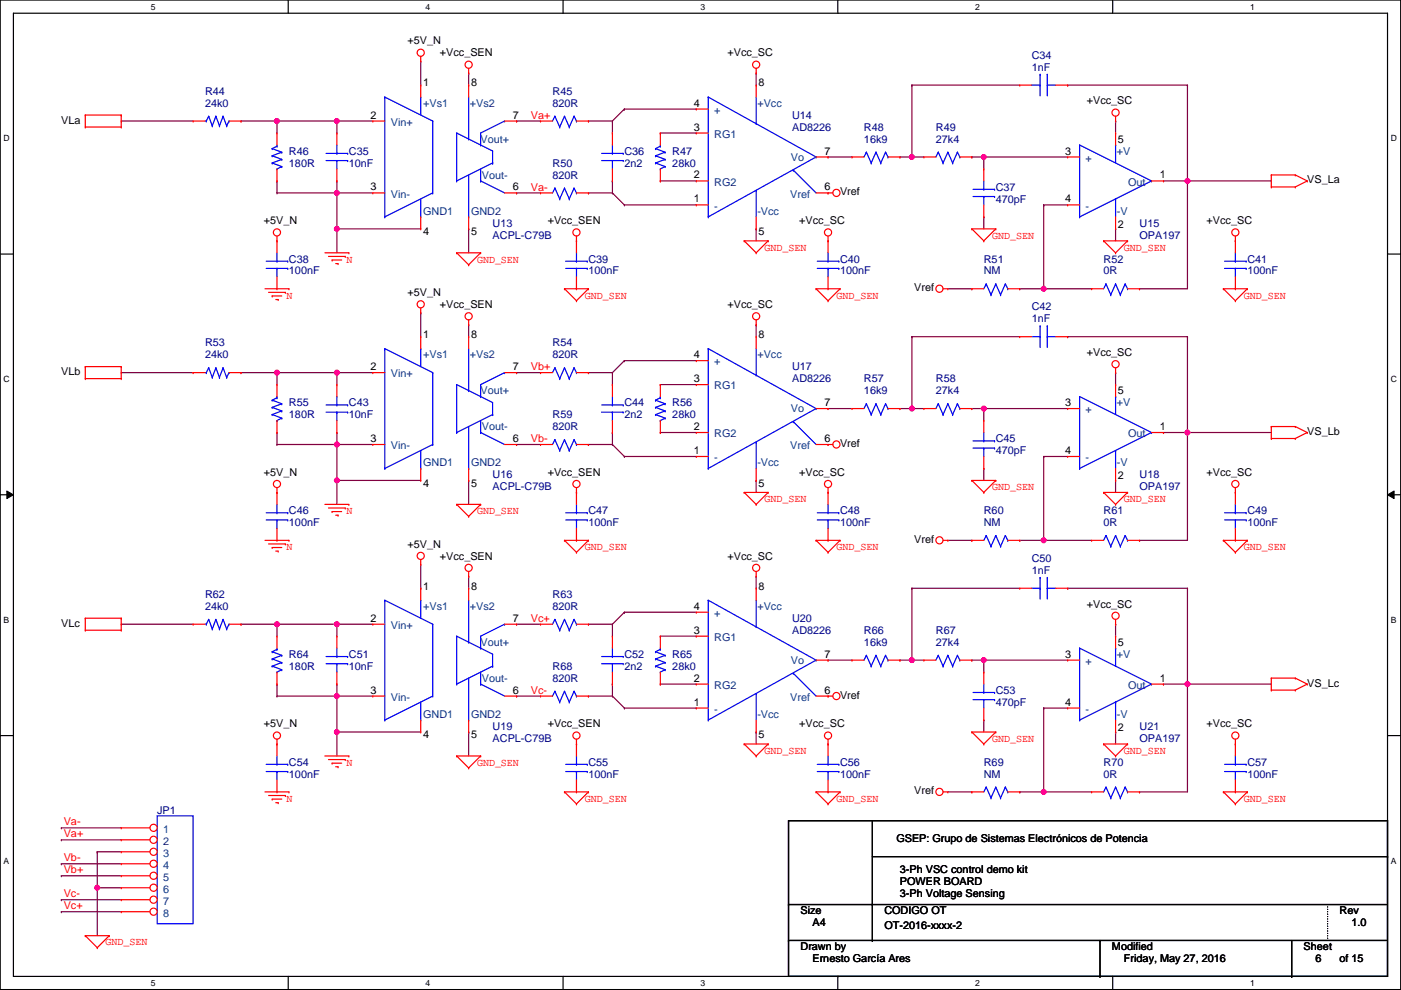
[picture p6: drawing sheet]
<svg xmlns="http://www.w3.org/2000/svg" width="297mm" height="210mm" viewBox="0 0 297 210" stroke-linecap="round" stroke-linejoin="round" font-family="sans-serif">
<defs><g id="words">
<g font-size="2.3">
<text x="86.4" y="9.4">+5V_N</text>
<text x="93.3" y="12">+Vcc_SEN</text>
<text x="154.2" y="12">+Vcc_SC</text>
<text x="89.7" y="18.3">1</text>
<text x="99.9" y="18.3">8</text>
<text x="147.1" y="22.6">4</text>
<text x="160.8" y="18.3">8</text>
<text x="230.4" y="22.1">+Vcc_SC</text>
<text x="13" y="26.2">VLa</text>
<text x="78.5" y="25.1">2</text>
<text x="108.8" y="25.1">7</text>
<text x="147.1" y="27.7">3</text>
<text x="174.8" y="32.8">7</text>
<text x="225.8" y="32.8">3</text>
<text x="237" y="30.3">5</text>
<text x="78.5" y="40.4">3</text>
<text x="108.8" y="40.4">6</text>
<text x="147.1" y="37.8">2</text>
<text x="174.8" y="40.4">6</text>
<text x="178.1" y="41.4">Vref</text>
<text x="245.9" y="37.8">1</text>
<text x="277.2" y="38.9">VS_La</text>
<text x="55.9" y="47.5">+5V_N</text>
<text x="116.1" y="47.5">+Vcc_SEN</text>
<text x="147.1" y="42.9">1</text>
<text x="169.5" y="47.5">+Vcc_SC</text>
<text x="225.8" y="42.9">4</text>
<text x="255.8" y="47.5">+Vcc_SC</text>
<text x="89.7" y="49.8">4</text>
<text x="99.9" y="49.8">5</text>
<text x="160.8" y="49.8">5</text>
<text x="237" y="48.3">2</text>
<text x="86.4" y="62.8">+5V_N</text>
<text x="93.3" y="65.3">+Vcc_SEN</text>
<text x="154.2" y="65.3">+Vcc_SC</text>
<text x="193.9" y="61.8">Vref</text>
<text x="89.7" y="71.6">1</text>
<text x="99.9" y="71.6">8</text>
<text x="160.8" y="71.6">8</text>
<text x="147.1" y="75.9">4</text>
<text x="230.4" y="75.5">+Vcc_SC</text>
<text x="13" y="79.5">VLb</text>
<text x="78.5" y="78.5">2</text>
<text x="108.8" y="78.5">7</text>
<text x="147.1" y="81">3</text>
<text x="237" y="83.6">5</text>
<text x="174.8" y="86.1">7</text>
<text x="225.8" y="86.1">3</text>
<text x="78.5" y="93.7">3</text>
<text x="108.8" y="93.7">6</text>
<text x="147.1" y="91.2">2</text>
<text x="174.8" y="93.7">6</text>
<text x="178.1" y="94.8">Vref</text>
<text x="245.9" y="91.2">1</text>
<text x="277.2" y="92.2">VS_Lb</text>
<text x="55.9" y="100.9">+5V_N</text>
<text x="116.1" y="100.9">+Vcc_SEN</text>
<text x="147.1" y="96.3">1</text>
<text x="169.5" y="100.9">+Vcc_SC</text>
<text x="225.8" y="96.3">4</text>
<text x="237" y="101.6">2</text>
<text x="255.8" y="100.9">+Vcc_SC</text>
<text x="89.7" y="103.2">4</text>
<text x="99.9" y="103.2">5</text>
<text x="160.8" y="103.2">5</text>
<text x="86.4" y="116.1">+5V_N</text>
<text x="93.3" y="118.6">+Vcc_SEN</text>
<text x="154.2" y="118.6">+Vcc_SC</text>
<text x="193.9" y="115.1">Vref</text>
<text x="89.7" y="125">1</text>
<text x="99.9" y="125">8</text>
<text x="160.8" y="125">8</text>
<text x="78.5" y="131.8">2</text>
<text x="108.8" y="131.8">7</text>
<text x="147.1" y="129.3">4</text>
<text x="230.4" y="128.8">+Vcc_SC</text>
<text x="13" y="132.9">VLc</text>
<text x="147.1" y="134.4">3</text>
<text x="237" y="136.9">5</text>
<text x="174.8" y="139.4">7</text>
<text x="225.8" y="139.4">3</text>
<text x="78.5" y="147.1">3</text>
<text x="108.8" y="147.1">6</text>
<text x="147.1" y="144.5">2</text>
<text x="147.1" y="149.6">1</text>
<text x="174.8" y="147.1">6</text>
<text x="178.1" y="148.1">Vref</text>
<text x="225.8" y="149.6">4</text>
<text x="245.9" y="144.5">1</text>
<text x="277.2" y="145.6">VS_Lc</text>
<text x="55.9" y="154.2">+5V_N</text>
<text x="116.1" y="154.2">+Vcc_SEN</text>
<text x="169.5" y="154.2">+Vcc_SC</text>
<text x="237" y="155">2</text>
<text x="255.8" y="154.2">+Vcc_SC</text>
<text x="89.7" y="156.5">4</text>
<text x="99.9" y="156.5">5</text>
<text x="160.8" y="156.5">5</text>
<text x="193.9" y="168.4">Vref</text>
<text x="190" y="178.6">GSEP: Grupo de Sistemas Electrónicos de Potencia</text>
<text x="190.8" y="185.2">3-Ph VSC control demo kit</text>
<text x="190.8" y="187.7">POWER BOARD</text>
<text x="190.8" y="190.3">3-Ph Voltage Sensing</text>
<text x="169.7" y="193.8">Size</text>
<text x="172.3" y="196.4">A4</text>
<text x="187.5" y="196.9">OT-2016-xxxx-2</text>
<text x="187.5" y="193.8">CODIGO OT</text>
<text x="284" y="193.8">Rev</text>
<text x="286.6" y="196.4">1.0</text>
<text x="169.7" y="201.5">Drawn by</text>
<text x="172.3" y="204">Ernesto García Ares</text>
<text x="235.8" y="201.5">Modified</text>
<text x="238.3" y="204">Friday, May 27, 2016</text>
<text x="276.4" y="201.5">Sheet</text>
<text x="278.9" y="204">6</text>
<text x="284" y="204">of 15</text>
</g>
<g font-size="2.3" fill="#000080">
<text x="218.7" y="12.5">C34</text>
<text x="218.7" y="15">1nF</text>
<text x="43.5" y="20.1">R44</text>
<text x="43.5" y="22.6">24k0</text>
<text x="117.1" y="20.1">R45</text>
<text x="117.1" y="22.6">820R</text>
<text x="167.9" y="25.2">U14</text>
<text x="167.9" y="27.7">AD8226</text>
<text x="183.2" y="27.7">R48</text>
<text x="198.4" y="27.7">R49</text>
<text x="61.3" y="32.8">R46</text>
<text x="61.3" y="35.3">180R</text>
<text x="74" y="32.8">C35</text>
<text x="74" y="35.3">10nF</text>
<text x="117.1" y="35.3">R50</text>
<text x="132.4" y="32.8">C36</text>
<text x="132.4" y="35.3">2n2</text>
<text x="142.5" y="32.8">R47</text>
<text x="142.5" y="35.3">28k0</text>
<text x="183.2" y="30.3">16k9</text>
<text x="198.4" y="30.3">27k4</text>
<text x="117.1" y="37.9">820R</text>
<text x="211.1" y="40.4">C37</text>
<text x="211.1" y="43">470pF</text>
<text x="104.4" y="48">U13</text>
<text x="104.4" y="50.6">ACPL-C79B</text>
<text x="241.6" y="48">U15</text>
<text x="241.6" y="50.6">OPA197</text>
<text x="61.3" y="55.7">C38</text>
<text x="61.3" y="58.2">100nF</text>
<text x="124.8" y="55.7">C39</text>
<text x="124.8" y="58.2">100nF</text>
<text x="178.1" y="55.7">C40</text>
<text x="178.1" y="58.2">100nF</text>
<text x="208.6" y="55.7">R51</text>
<text x="208.6" y="58.2">NM</text>
<text x="234" y="55.7">R52</text>
<text x="234" y="58.2">0R</text>
<text x="264.5" y="55.7">C41</text>
<text x="264.5" y="58.2">100nF</text>
<text x="218.7" y="65.8">C42</text>
<text x="218.7" y="68.4">1nF</text>
<text x="43.5" y="73.4">R53</text>
<text x="43.5" y="76">24k0</text>
<text x="117.1" y="73.4">R54</text>
<text x="117.1" y="76">820R</text>
<text x="167.9" y="78.5">U17</text>
<text x="167.9" y="81.1">AD8226</text>
<text x="183.2" y="81.1">R57</text>
<text x="183.2" y="83.6">16k9</text>
<text x="198.4" y="81.1">R58</text>
<text x="198.4" y="83.6">27k4</text>
<text x="61.3" y="86.1">R55</text>
<text x="61.3" y="88.7">180R</text>
<text x="74" y="86.1">C43</text>
<text x="74" y="88.7">10nF</text>
<text x="117.1" y="88.7">R59</text>
<text x="132.4" y="86.1">C44</text>
<text x="132.4" y="88.7">2n2</text>
<text x="142.5" y="86.1">R56</text>
<text x="142.5" y="88.7">28k0</text>
<text x="117.1" y="91.2">820R</text>
<text x="211.1" y="93.8">C45</text>
<text x="104.4" y="101.4">U16</text>
<text x="211.1" y="96.3">470pF</text>
<text x="241.6" y="101.4">U18</text>
<text x="104.4" y="103.9">ACPL-C79B</text>
<text x="241.6" y="103.9">OPA197</text>
<text x="61.3" y="109">C46</text>
<text x="61.3" y="111.5">100nF</text>
<text x="124.8" y="109">C47</text>
<text x="124.8" y="111.5">100nF</text>
<text x="178.1" y="109">C48</text>
<text x="178.1" y="111.5">100nF</text>
<text x="208.6" y="109">R60</text>
<text x="208.6" y="111.5">NM</text>
<text x="234" y="109">R61</text>
<text x="234" y="111.5">0R</text>
<text x="264.5" y="109">C49</text>
<text x="264.5" y="111.5">100nF</text>
<text x="218.7" y="119.2">C50</text>
<text x="218.7" y="121.7">1nF</text>
<text x="43.5" y="126.8">R62</text>
<text x="43.5" y="129.3">24k0</text>
<text x="117.1" y="126.8">R63</text>
<text x="117.1" y="129.3">820R</text>
<text x="167.9" y="131.9">U20</text>
<text x="167.9" y="134.4">AD8226</text>
<text x="183.2" y="134.4">R66</text>
<text x="183.2" y="136.9">16k9</text>
<text x="198.4" y="134.4">R67</text>
<text x="198.4" y="136.9">27k4</text>
<text x="61.3" y="139.5">R64</text>
<text x="61.3" y="142">180R</text>
<text x="74" y="139.5">C51</text>
<text x="74" y="142">10nF</text>
<text x="117.1" y="142">R68</text>
<text x="132.4" y="139.5">C52</text>
<text x="132.4" y="142">2n2</text>
<text x="142.5" y="139.5">R65</text>
<text x="142.5" y="142">28k0</text>
<text x="117.1" y="144.6">820R</text>
<text x="211.1" y="147.1">C53</text>
<text x="211.1" y="149.6">470pF</text>
<text x="104.4" y="154.7">U19</text>
<text x="241.6" y="154.7">U21</text>
<text x="104.4" y="157.3">ACPL-C79B</text>
<text x="241.6" y="157.3">OPA197</text>
<text x="61.3" y="162.3">C54</text>
<text x="61.3" y="164.9">100nF</text>
<text x="124.8" y="162.3">C55</text>
<text x="124.8" y="164.9">100nF</text>
<text x="178.1" y="162.3">C56</text>
<text x="178.1" y="164.9">100nF</text>
<text x="208.6" y="162.3">R69</text>
<text x="208.6" y="164.9">NM</text>
<text x="234" y="162.3">R70</text>
<text x="234" y="164.9">0R</text>
<text x="264.5" y="162.3">C57</text>
<text x="264.5" y="164.9">100nF</text>
<text x="33.3" y="172.5">JP1</text>
</g>
<g font-size="2.3" fill="#004080">
<text x="89.7" y="22.6">+Vs1</text>
<text x="99.6" y="22.6">+Vs2</text>
<text x="160.6" y="22.6">+Vcc</text>
<text x="82.9" y="26.7">Vin+</text>
<text x="151.4" y="29.2">RG1</text>
<text x="151.4" y="24.2">+</text>
<text x="101.9" y="30.3">Vout+</text>
<text x="167.7" y="34.1">Vo</text>
<text x="230.2" y="34.3">+</text>
<text x="236.8" y="32.8">+V</text>
<text x="82.9" y="41.9">Vin-</text>
<text x="102.2" y="37.9">Vout-</text>
<text x="151.4" y="39.4">RG2</text>
<text x="167.5" y="41.9">Vref</text>
<text x="239.2" y="39.4">Out</text>
<text x="89.7" y="45.5">GND1</text>
<text x="99.9" y="45.5">GND2</text>
<text x="151.4" y="44.5">-</text>
<text x="160.6" y="45.5">-Vcc</text>
<text x="230.2" y="44.5">-</text>
<text x="236.8" y="45.5">-V</text>
<text x="89.7" y="76">+Vs1</text>
<text x="99.6" y="76">+Vs2</text>
<text x="151.4" y="77.5">+</text>
<text x="160.6" y="76">+Vcc</text>
<text x="82.9" y="80">Vin+</text>
<text x="101.9" y="83.6">Vout+</text>
<text x="151.4" y="82.6">RG1</text>
<text x="167.7" y="87.4">Vo</text>
<text x="230.2" y="87.7">+</text>
<text x="236.8" y="86.1">+V</text>
<text x="82.9" y="95.3">Vin-</text>
<text x="102.2" y="91.2">Vout-</text>
<text x="151.4" y="92.7">RG2</text>
<text x="167.5" y="95.3">Vref</text>
<text x="239.2" y="92.7">Out</text>
<text x="89.7" y="98.8">GND1</text>
<text x="99.9" y="98.8">GND2</text>
<text x="151.4" y="97.8">-</text>
<text x="160.6" y="98.8">-Vcc</text>
<text x="230.2" y="97.8">-</text>
<text x="236.8" y="98.8">-V</text>
<text x="89.7" y="129.3">+Vs1</text>
<text x="99.6" y="129.3">+Vs2</text>
<text x="151.4" y="130.8">+</text>
<text x="160.6" y="129.3">+Vcc</text>
<text x="82.9" y="133.4">Vin+</text>
<text x="101.9" y="136.9">Vout+</text>
<text x="151.4" y="135.9">RG1</text>
<text x="167.7" y="140.7">Vo</text>
<text x="230.2" y="141">+</text>
<text x="236.8" y="139.5">+V</text>
<text x="82.9" y="148.6">Vin-</text>
<text x="102.2" y="144.6">Vout-</text>
<text x="151.4" y="146.1">RG2</text>
<text x="167.5" y="148.6">Vref</text>
<text x="239.2" y="146.1">Out</text>
<text x="89.7" y="152.2">GND1</text>
<text x="99.9" y="152.2">GND2</text>
<text x="151.4" y="151.2">-</text>
<text x="160.6" y="152.2">-Vcc</text>
<text x="230.2" y="151.2">-</text>
<text x="236.8" y="152.2">-V</text>
<text x="34.6" y="176.6">1</text>
<text x="34.6" y="179.1">2</text>
<text x="34.6" y="181.6">3</text>
<text x="34.6" y="184.2">4</text>
<text x="34.6" y="186.7">5</text>
<text x="34.6" y="189.3">6</text>
<text x="34.6" y="191.8">7</text>
<text x="34.6" y="194.3">8</text>
</g>
<g font-size="2.3" fill="#f00">
<text x="112.6" y="25.2">Va+</text>
<text x="112.6" y="40.4">Va-</text>
<text x="162.1" y="53.1">GND_SEN</text>
<text x="210.4" y="50.6">GND_SEN</text>
<text x="238.3" y="53.1">GND_SEN</text>
<text x="73.5" y="55.7">N</text>
<text x="101.1" y="55.7">GND_SEN</text>
<text x="60.8" y="63.3">N</text>
<text x="124" y="63.3">GND_SEN</text>
<text x="177.3" y="63.3">GND_SEN</text>
<text x="263.7" y="63.3">GND_SEN</text>
<text x="112.6" y="78.5">Vb+</text>
<text x="112.6" y="93.7">Vb-</text>
<text x="162.1" y="106.5">GND_SEN</text>
<text x="210.4" y="103.9">GND_SEN</text>
<text x="238.3" y="106.5">GND_SEN</text>
<text x="73.5" y="109">N</text>
<text x="101.1" y="109">GND_SEN</text>
<text x="60.8" y="116.6">N</text>
<text x="124" y="116.6">GND_SEN</text>
<text x="177.3" y="116.6">GND_SEN</text>
<text x="263.7" y="116.6">GND_SEN</text>
<text x="112.6" y="131.8">Vc+</text>
<text x="112.6" y="147.1">Vc-</text>
<text x="162.1" y="159.8">GND_SEN</text>
<text x="210.4" y="157.3">GND_SEN</text>
<text x="238.3" y="159.8">GND_SEN</text>
<text x="73.5" y="162.4">N</text>
<text x="101.1" y="162.4">GND_SEN</text>
<text x="60.8" y="170">N</text>
<text x="124" y="170">GND_SEN</text>
<text x="177.3" y="170">GND_SEN</text>
<text x="263.7" y="170">GND_SEN</text>
<text x="13.5" y="175">Va-</text>
<text x="13.5" y="177.6">Va+</text>
<text x="13.5" y="182.6">Vb-</text>
<text x="13.5" y="185.2">Vb+</text>
<text x="13.5" y="190.3">Vc-</text>
<text x="13.5" y="192.8">Vc+</text>
<text x="22.4" y="200.5">GND_SEN</text>
</g>
<g font-size="1.8">
<text x="32" y="2">5</text>
<text x="90.2" y="2">4</text>
<text x="148.5" y="2">3</text>
<text x="206.8" y="2">2</text>
<text x="265" y="2">1</text>
<text x=".7" y="30">D</text>
<text x="294.9" y="30">D</text>
<text x=".7" y="81">C</text>
<text x="294.9" y="81">C</text>
<text x=".7" y="132.1">B</text>
<text x="294.9" y="132.1">B</text>
<text x=".7" y="183.1">A</text>
<text x="294.9" y="183.1">A</text>
<text x="32" y="209">5</text>
<text x="90.2" y="209">4</text>
<text x="148.5" y="209">3</text>
<text x="206.8" y="209">2</text>
<text x="265" y="209">1</text>
</g>
</g></defs>
<path d="M0 0h297v209.8h-297zM2.8 2.8h291.4v204.2h-291.4z" fill="none" stroke="#000" stroke-width=".25"/>
<g fill="#fff">
<path d="M32 .4h1v2h-1z"/>
<path d="M32 207.4h1v2h-1z"/>
</g>
<path d="M61.1 0v2.8M61.1 207v2.8" fill="none" stroke="#000" stroke-width=".25"/>
<g fill="#fff">
<path d="M90.2 .4h1v2h-1z"/>
<path d="M90.2 207.4h1v2h-1z"/>
</g>
<path d="M119.4 0v2.8M119.4 207v2.8" fill="none" stroke="#000" stroke-width=".25"/>
<g fill="#fff">
<path d="M148.5 .4h1v2h-1z"/>
<path d="M148.5 207.4h1v2h-1z"/>
</g>
<path d="M177.6 0v2.8M177.6 207v2.8" fill="none" stroke="#000" stroke-width=".25"/>
<g fill="#fff">
<path d="M206.8 .4h1v2h-1z"/>
<path d="M206.8 207.4h1v2h-1z"/>
</g>
<path d="M235.9 0v2.8M235.9 207v2.8" fill="none" stroke="#000" stroke-width=".25"/>
<g fill="#fff">
<path d="M265 .4h1.1v2h-1.1z"/>
<path d="M265 207.4h1.1v2h-1.1z"/>
<path d="M.7 28.3h1.4v2.1h-1.4z"/>
<path d="M294.9 28.3h1.3v2.1h-1.3z"/>
<path d="M.7 79.4h1.4v2h-1.4z"/>
<path d="M294.9 79.4h1.3v2h-1.3z"/>
</g>
<path d="M0 53.9h2.8M294.2 53.9h2.8" fill="none" stroke="#000" stroke-width=".25"/>
<g fill="#fff">
<path d="M.7 130.4h1.3v2.1h-1.3z"/>
<path d="M294.9 130.4h1.2v2.1h-1.2z"/>
</g>
<path d="M0 104.9h2.8M294.2 104.9h2.8" fill="none" stroke="#000" stroke-width=".25"/>
<path d="M1.4 104.1l1.4 .8-1.4 .8zM294.2 104.9l1.4-.8v1.6z" fill="#000"/>
<path d="M1.4 104.1l1.4 .8-1.4 .8zM294.2 104.9l1.4-.8v1.6z" fill="none" stroke="#000" stroke-width=".21"/>
<g fill="#fff">
<path d="M.7 181.5h1.3v2h-1.3z"/>
<path d="M294.9 181.5h1.2v2h-1.2z"/>
</g>
<path d="M0 156h2.8M294.2 156h2.8" fill="none" stroke="#000" stroke-width=".25"/>
<path d="M236.5 25.7h.1M236.5 25.7v2.5M251.8 38.4h.1M251.8 38.4h17.7M251.8 38.4v22.8M236.5 48.5h.1M236.5 48.5v2.6" fill="none" stroke="#800040" stroke-width=".25"/>
<circle cx="251.8" cy="38.4" r=".5" fill="#f0f"/>
<circle cx="251.8" cy="38.4" r=".5" fill="none" stroke="#f0f" stroke-width=".25"/>
<path d="M246.7 38.4h5.1M251.8 38.4h.1M221.3 43.4h.1M221.3 43.4h5.1M221.3 43.4v17.8M221.3 61.2h.1M221.3 61.2h10.1M241.6 61.2h.1M241.6 61.2h10.2" fill="none" stroke="#800040" stroke-width=".25"/>
<circle cx="221.3" cy="61.2" r=".5" fill="#f0f"/>
<circle cx="221.3" cy="61.2" r=".5" fill="none" stroke="#f0f" stroke-width=".25"/>
<path d="M193.3 18h.1M193.3 18h22.9M193.3 18v15.3M226.4 18h.1M226.4 18h25.4M251.8 18h.1M251.8 18v20.4M216.2 61.2h.1M216.2 61.2h5.1" fill="none" stroke="#800040" stroke-width=".25"/>
<circle cx="193.3" cy="33.3" r=".5" fill="#f0f"/>
<circle cx="193.3" cy="33.3" r=".5" fill="none" stroke="#f0f" stroke-width=".25"/>
<path d="M190.8 33.3h.1M190.8 33.3h5.1M193.3 33.3h.1M206 33.3h.1M206 33.3h20.4M208.6 33.3h.1M208.6 33.3v2.5" fill="none" stroke="#800040" stroke-width=".25"/>
<circle cx="208.6" cy="33.3" r=".5" fill="#f0f"/>
<circle cx="208.6" cy="33.3" r=".5" fill="none" stroke="#f0f" stroke-width=".25"/>
<path d="M71.4 25.7h.1M71.4 25.7v2.5M175.6 33.3h.1M175.6 33.3h5M71.4 48.5h.1M71.4 48.5h17.8M208.6 46h.1M208.6 46v2.5" fill="none" stroke="#800040" stroke-width=".25"/>
<circle cx="71.4" cy="48.5" r=".5" fill="#f0f"/>
<circle cx="71.4" cy="48.5" r=".5" fill="none" stroke="#f0f" stroke-width=".25"/>
<g fill="none" stroke="#800040" stroke-width=".25">
<path d="M99.4 15.5h.1M99.4 15.5v2.5M58.7 25.7h.1M58.7 38.4h.1M58.7 25.7v2.5M58.7 38.4v2.5M58.7 25.7h20.3M71.4 38.4h.1M71.4 25.7h.1M71.4 38.4v2.5h-12.7M58.7 40.9h.1M99.4 48.5h.1"/>
<path d="M99.4 48.5v5.1"/>
</g>
<circle cx="71.4" cy="25.7" r=".5" fill="#f0f"/>
<circle cx="71.4" cy="25.7" r=".5" fill="none" stroke="#f0f" stroke-width=".25"/>
<path d="M71.4 40.9h.1M71.4 40.9h7.6" fill="none" stroke="#800040" stroke-width=".25"/>
<circle cx="71.4" cy="40.9" r=".5" fill="#f0f"/>
<circle cx="71.4" cy="40.9" r=".5" fill="none" stroke="#f0f" stroke-width=".25"/>
<g fill="none" stroke="#800040" stroke-width=".25">
<path d="M89.2 13h.1M89.2 13v5M160.3 15.5h.1M160.3 15.5v2.5M51.1 25.7h.1M51.1 25.7h7.6M109.5 25.7h.1M109.5 25.7h5.1M124.8 25.7h.1M124.8 25.7h5M129.8 38.4h.1M129.8 25.7h.1"/>
<path d="M129.8 25.7v2.5M129.8 38.4v2.5M132.4 23.1h.1M132.4 23.1h15.2M132.4 23.1l-2.6 2.6M140 28.2h.1M140 38.4h.1M140 28.2h7.6M140 38.4h7.6M71.4 40.9h.1M71.4 48.5h.1M71.4 40.9v12.7"/>
<path d="M109.5 40.9h.1M109.5 40.9h5.1M124.8 40.9h.1M124.8 40.9h5M129.8 40.9h.1M129.8 40.9l2.6 2.5M132.4 43.4h.1M132.4 43.4h15.2M160.3 48.5h.1M160.3 48.5v2.6"/>
</g>
<circle cx="58.7" cy="25.7" r=".5" fill="#f0f"/>
<circle cx="58.7" cy="25.7" r=".5" fill="none" stroke="#f0f" stroke-width=".25"/>
<path d="M25.7 25.7h.1M25.7 25.7h15.2M236.5 79h.1M236.5 79v2.5M251.8 91.7h.1M251.8 91.7h17.7M251.8 91.7v22.9M236.5 101.9h.1M236.5 101.9v2.5" fill="none" stroke="#800040" stroke-width=".25"/>
<circle cx="251.8" cy="91.7" r=".5" fill="#f0f"/>
<circle cx="251.8" cy="91.7" r=".5" fill="none" stroke="#f0f" stroke-width=".25"/>
<path d="M221.3 96.8h.1M221.3 96.8h5.1M221.3 96.8v17.8M246.7 91.7h.1M246.7 91.7h5.1M241.6 114.6h.1M241.6 114.6h10.2" fill="none" stroke="#800040" stroke-width=".25"/>
<circle cx="221.3" cy="114.6" r=".5" fill="#f0f"/>
<circle cx="221.3" cy="114.6" r=".5" fill="none" stroke="#f0f" stroke-width=".25"/>
<path d="M193.3 71.4h.1M193.3 71.4h22.9M193.3 71.4v15.2M226.4 71.4h.1M226.4 71.4h25.4M251.8 71.4h.1M251.8 71.4v20.3M216.2 114.6h.1M216.2 114.6h15.2M221.3 114.6h.1" fill="none" stroke="#800040" stroke-width=".25"/>
<circle cx="193.3" cy="86.6" r=".5" fill="#f0f"/>
<circle cx="193.3" cy="86.6" r=".5" fill="none" stroke="#f0f" stroke-width=".25"/>
<path d="M190.8 86.6h.1M190.8 86.6h5.1M193.3 86.6h.1M206 86.6h.1M206 86.6h20.4M208.6 86.6h.1M208.6 86.6v2.6" fill="none" stroke="#800040" stroke-width=".25"/>
<circle cx="208.6" cy="86.6" r=".5" fill="#f0f"/>
<circle cx="208.6" cy="86.6" r=".5" fill="none" stroke="#f0f" stroke-width=".25"/>
<path d="M71.4 79h.1M71.4 79v2.5M175.6 86.6h.1M175.6 86.6h5M208.6 99.3h.1M208.6 99.3v2.6M71.4 101.9h.1M71.4 101.9h17.8M201 114.6h5M206 114.6h.1" fill="none" stroke="#800040" stroke-width=".25"/>
<circle cx="71.4" cy="101.9" r=".5" fill="#f0f"/>
<circle cx="71.4" cy="101.9" r=".5" fill="none" stroke="#f0f" stroke-width=".25"/>
<path d="M58.7 79h.1M58.7 79v2.5M99.4 68.8h.1M99.4 68.8v2.6M58.7 94.2h.1M71.4 91.7h.1M71.4 91.7v2.5h-12.7M99.4 101.9h.1M99.4 101.9v5" fill="none" stroke="#800040" stroke-width=".25"/>
<circle cx="58.7" cy="79" r=".5" fill="#f0f"/>
<circle cx="58.7" cy="79" r=".5" fill="none" stroke="#f0f" stroke-width=".25"/>
<path d="M58.7 79h.1M58.7 79h20.3M71.4 79h.1M58.7 91.7h.1M58.7 91.7v2.5" fill="none" stroke="#800040" stroke-width=".25"/>
<circle cx="71.4" cy="79" r=".5" fill="#f0f"/>
<circle cx="71.4" cy="79" r=".5" fill="none" stroke="#f0f" stroke-width=".25"/>
<path d="M71.4 94.2h.1M71.4 94.2h7.6" fill="none" stroke="#800040" stroke-width=".25"/>
<circle cx="71.4" cy="94.2" r=".5" fill="#f0f"/>
<circle cx="71.4" cy="94.2" r=".5" fill="none" stroke="#f0f" stroke-width=".25"/>
<g fill="none" stroke="#800040" stroke-width=".25">
<path d="M25.7 79h.1M25.7 79h15.2M51.1 79h.1M51.1 79h7.6M89.2 66.3h.1M89.2 66.3v5.1M109.5 79h.1M109.5 79h5.1M124.8 79h.1M124.8 79h5M129.8 79h.1M129.8 79v2.5"/>
<path d="M132.4 76.5h.1M132.4 76.5h15.2M132.4 76.5l-2.6 2.5M160.3 68.8h.1M160.3 68.8v2.6M71.4 94.2h.1M71.4 94.2v12.7M109.5 94.2h.1M109.5 94.2h5.1M124.8 94.2h.1M124.8 94.2h5M129.8 91.7h.1"/>
<path d="M129.8 94.2h.1M129.8 91.7v2.5M129.8 94.2l2.6 2.6M132.4 96.8h.1M132.4 96.8h15.2M140 81.5h.1M140 91.7h.1M140 81.5h7.6M140 91.7h7.6M71.4 101.9h.1M160.3 101.9h.1M160.3 101.9v2.5"/>
<path d="M236.5 132.3h.1M236.5 132.3v2.6M236.5 155.2h.1M236.5 155.2v2.5M251.8 145h.1M251.8 145h17.7M251.8 145v22.9"/>
</g>
<circle cx="251.8" cy="145" r=".5" fill="#f0f"/>
<circle cx="251.8" cy="145" r=".5" fill="none" stroke="#f0f" stroke-width=".25"/>
<path d="M221.3 150.1h.1M221.3 150.1h5.1M221.3 150.1v17.8M246.7 145h.1M246.7 145h5.1M241.6 167.9h.1M241.6 167.9h10.2" fill="none" stroke="#800040" stroke-width=".25"/>
<circle cx="221.3" cy="167.9" r=".5" fill="#f0f"/>
<circle cx="221.3" cy="167.9" r=".5" fill="none" stroke="#f0f" stroke-width=".25"/>
<path d="M193.3 124.7h.1M193.3 124.7h22.9M193.3 124.7v15.3M226.4 124.7h.1M226.4 124.7h25.4M251.8 124.7h.1M251.8 124.7v20.3M216.2 167.9h.1M216.2 167.9h15.2M221.3 167.9h.1" fill="none" stroke="#800040" stroke-width=".25"/>
<circle cx="193.3" cy="140" r=".5" fill="#f0f"/>
<circle cx="193.3" cy="140" r=".5" fill="none" stroke="#f0f" stroke-width=".25"/>
<path d="M190.8 140h.1M190.8 140h5.1M193.3 140h.1M206 140h.1M206 140h20.4M208.6 140h.1M208.6 140v2.5" fill="none" stroke="#800040" stroke-width=".25"/>
<circle cx="208.6" cy="140" r=".5" fill="#f0f"/>
<circle cx="208.6" cy="140" r=".5" fill="none" stroke="#f0f" stroke-width=".25"/>
<path d="M71.4 132.3h.1M71.4 132.3v2.6M175.6 140h.1M175.6 140h5M71.4 155.2h.1M71.4 155.2h17.8M208.6 152.7h.1M208.6 152.7v2.5M201 167.9h5M206 167.9h.1" fill="none" stroke="#800040" stroke-width=".25"/>
<circle cx="71.4" cy="155.2" r=".5" fill="#f0f"/>
<circle cx="71.4" cy="155.2" r=".5" fill="none" stroke="#f0f" stroke-width=".25"/>
<path d="M58.7 132.3h.1M58.7 132.3v2.6M99.4 122.2h.1M99.4 122.2v2.5M58.7 147.6h.1M71.4 145h.1M71.4 145v2.6h-12.7M99.4 155.2h.1M99.4 155.2v5.1" fill="none" stroke="#800040" stroke-width=".25"/>
<circle cx="58.7" cy="132.3" r=".5" fill="#f0f"/>
<circle cx="58.7" cy="132.3" r=".5" fill="none" stroke="#f0f" stroke-width=".25"/>
<path d="M58.7 132.3h.1M58.7 132.3h20.3M71.4 132.3h.1M58.7 145h.1M58.7 145v2.6" fill="none" stroke="#800040" stroke-width=".25"/>
<circle cx="71.4" cy="132.3" r=".5" fill="#f0f"/>
<circle cx="71.4" cy="132.3" r=".5" fill="none" stroke="#f0f" stroke-width=".25"/>
<path d="M71.4 147.6h.1M71.4 147.6h7.6" fill="none" stroke="#800040" stroke-width=".25"/>
<circle cx="71.4" cy="147.6" r=".5" fill="#f0f"/>
<circle cx="71.4" cy="147.6" r=".5" fill="none" stroke="#f0f" stroke-width=".25"/>
<g fill="none" stroke="#800040" stroke-width=".25">
<path d="M201 61.2h5M206 61.2h.1M89.2 119.6v5.1M25.7 132.3h.1M25.7 132.3h15.2M51.1 132.3h.1M51.1 132.3h7.6M89.2 124.7h.1M109.5 132.3h.1M109.5 132.3h5.1M124.8 132.3h.1M124.8 132.3h5"/>
<path d="M129.8 132.3h.1M129.8 132.3v2.6M132.4 129.8h.1M132.4 129.8h15.2M132.4 129.8l-2.6 2.5M140 134.9h.1M140 134.9h7.6M160.3 122.2h.1M160.3 122.2v2.5M71.4 147.6h.1M71.4 155.2h.1M71.4 147.6v12.7"/>
<path d="M109.5 147.6h.1M109.5 147.6h5.1M124.8 147.6h.1M124.8 147.6h5M129.8 145h.1M129.8 147.6h.1M129.8 145v2.6M129.8 147.6l2.6 2.5M132.4 150.1h.1M132.4 150.1h15.2M140 145h.1M140 145h7.6"/>
<path d="M160.3 155.2h.1M160.3 155.2v2.5M13 175.5h.1M13 178.1h.1M13 175.5h12.7M13 178.1h12.7M13 183.1h.1M13 190.8h.1M13 185.7h.1M13 193.3h.1M13 183.1h12.7M13 190.8h12.7"/>
<path d="M13 185.7h12.7M13 193.3h12.7M20.6 180.6h.1M20.6 180.6h5.1M20.6 180.6v7.6"/>
</g>
<circle cx="20.6" cy="188.2" r=".5" fill="#f0f"/>
<circle cx="20.6" cy="188.2" r=".5" fill="none" stroke="#f0f" stroke-width=".25"/>
<path d="M20.6 188.2h.1M20.6 188.2h5.1M20.6 188.2v10.2" fill="none" stroke="#800040" stroke-width=".25"/>
<g fill="none" stroke="#f00" stroke-width=".25">
<path d="M89.2 13h.1M89.2 11.9v1.1M99.4 15.5h.1M99.4 14.5v1M160.3 15.5h.1M160.3 14.5v1M216.2 18h.1M216.2 18h2.5M223.8 18h2.6M226.4 18h.1M18.1 26.9h.1M18.1 24.4h.1"/>
<path d="M18.1 24.4h7.6M18.1 26.9h7.6M18.1 24.4v2.5M25.7 24.4h.1M25.7 26.9h.1M25.7 24.4v2.5M40.9 25.7h.1M40.9 25.7h2.6M48.6 25.7h2.5M51.1 25.7h.1M71.4 28.2h.1M71.4 38.4h.1"/>
<path d="M71.4 28.2v2.5M71.4 35.8v2.6M114.6 25.7h.1M114.6 25.7h2.5M122.2 25.7h2.6M124.8 25.7h.1M129.8 28.2h.1M129.8 38.4h.1M129.8 28.2v2.5M129.8 35.8v2.6M180.6 33.3h.1M180.6 33.3h2.6"/>
<path d="M188.3 33.3h2.5M190.8 33.3h.1M208.6 35.8h.1M208.6 35.8v2.6M236.5 25.7h.1M236.5 24.6v1.1M269.5 39.6h.1M269.5 37.1h.1M269.5 37.1h5.1M269.5 39.6h5.1M269.5 37.1v2.5M274.6 37.1h.1"/>
<path d="M274.6 39.6h.1M274.6 37.1l2.6 1.3M277.2 38.4h.1M277.2 38.4l-2.6 1.2M58.7 51.1h.1M58.7 50v1.1M68.9 53.6h5.1M69.6 54.4h3.6M70.4 55.1h.1M70.4 55.1h2M71.2 55.9h.5M71.7 55.9h.1"/>
<path d="M73.2 54.4h.1M74 53.6h.1M96.8 53.6h.1M96.8 53.6h5.1M96.8 53.6l2.6 2.5M99.4 56.1h.1M101.9 53.6h.1M101.9 53.6l-2.5 2.5M114.6 40.9h.1M114.6 40.9h2.5M122.2 51.1h.1M122.2 50v3.6"/>
<path d="M122.2 58.7v2.5M122.2 40.9h2.6M124.8 40.9h.1M157.8 51.1h.1M157.8 51.1h5.1M157.8 51.1l2.5 2.5M160.3 53.6h.1M162.9 51.1h.1M162.9 51.1l-2.6 2.5M175.6 51.1h.1M175.6 40.9h.1M175.6 50v3.6"/>
<path d="M175.6 58.7v2.5M175.6 40.9h1M206 48.5h.1M206 48.5h5.1M206 48.5l2.6 2.6M208.6 51.1h.1M208.6 46h.1M208.6 43.4v2.6M211.1 48.5h.1M211.1 48.5l-2.5 2.6M234 51.1h.1M234 51.1h5.1"/>
<path d="M234 51.1l2.5 2.5M236.5 53.6h.1M239.1 51.1h.1M239.1 51.1l-2.6 2.5M261.9 51.1h.1M261.9 50v3.6M261.9 58.7v2.5M18.1 77.7h.1M18.1 77.7v2.6M18.1 77.7h7.6M25.7 77.7h.1M25.7 77.7v2.6"/>
<path d="M40.9 79h.1M40.9 79h2.6M48.6 79h2.5M51.1 79h.1M56.2 61.2h5.1M56.9 62h3.6M57.7 62.7h.1M57.7 62.7h2M58.5 63.5h.5M59 63.5h.1M60.5 62h.1M61.3 61.2h.1"/>
<path d="M89.2 66.3h.1M89.2 65.3v1M99.4 68.8h.1M99.4 67.8v1M119.7 61.2h.1M119.7 61.2h5.1M119.7 61.2l2.5 2.6M122.2 63.8h.1M122.2 61.2h.1M124.8 61.2h.1M124.8 61.2l-2.6 2.6M147.6 76.5h.1"/>
<path d="M147.6 76.5h2.6M160.3 68.8h.1M160.3 71.4h.1M160.3 67.8v1M160.3 71.4v2.5M173 61.2h.1M173 61.2h5.1M173 61.2l2.6 2.6M175.6 63.8h.1M175.6 61.2h.1M178.1 61.2h.1M178.1 61.2l-2.5 2.6"/>
<path d="M199.9 61.2h1.1M201 61.2h.1M231.4 61.2h.1M231.4 61.2h2.6M236.5 79h.1M236.5 78v1M239.1 61.2h2.5M241.6 61.2h.1M259.4 61.2h.1M259.4 61.2h5.1M259.4 61.2l2.5 2.6M261.9 63.8h.1"/>
<path d="M261.9 61.2h.1M264.5 61.2h.1M264.5 61.2l-2.6 2.6M18.1 80.3h.1M18.1 80.3h7.6M25.7 80.3h.1M71.4 81.5h.1M71.4 91.7h.1M71.4 81.5v2.6M71.4 89.2v2.5M140 91.7h.1M140 81.5h.1"/>
<path d="M140 81.5v2.6M140 89.2v2.5M147.6 81.5h.1M147.6 91.7h.1M147.6 96.8h.1M147.6 81.5h2.6M147.6 91.7h2.6M147.6 96.8h2.6M160.3 99.3v2.6M173 94.2h3.6M173 86.6h2.6M175.6 94.2h.1"/>
<path d="M175.6 86.6h.1M208.6 89.2h.1M208.6 99.3h.1M208.6 89.2v2.5M208.6 96.8v2.5M269.5 93h.1M269.5 90.4h.1M269.5 90.4v2.6M269.5 90.4h5.1M269.5 93h5.1M274.6 90.4h.1M274.6 93h.1"/>
<path d="M274.6 90.4l2.6 1.3M277.2 91.7h.1M277.2 91.7l-2.6 1.3M56.2 114.6h5.1M56.9 115.3h3.6M57.7 116.1h.1M57.7 116.1h2M58.5 116.9h.5M58.7 104.4h.1M58.7 103.4v1M59 116.9h.1M60.5 115.3h.1"/>
<path d="M61.3 114.6h.1M68.9 106.9h5.1M69.6 107.7h3.6M70.4 108.5h.1M70.4 108.5h2M71.2 109.2h.5M71.7 109.2h.1M73.2 107.7h.1M74 106.9h.1M89.2 119.6h.1M89.2 118.6v1M96.8 106.9h.1"/>
<path d="M96.8 106.9h5.1M96.8 106.9l2.6 2.6M99.4 109.5h.1M101.9 106.9h.1M101.9 106.9l-2.5 2.6M119.7 114.6h.1M119.7 114.6h5.1M119.7 114.6l2.5 2.5M122.2 104.4h.1M122.2 117.1h.1M122.2 114.6h.1M122.2 103.4v3.5"/>
<path d="M122.2 112v2.6M124.8 114.6h.1M124.8 114.6l-2.6 2.5M157.8 104.4h.1M157.8 104.4h5.1M157.8 104.4l2.5 2.5M160.3 106.9h.1M160.3 101.9h.1M162.9 104.4h.1M162.9 104.4l-2.6 2.5M173 114.6h.1M173 114.6h5.1"/>
<path d="M173 114.6l2.6 2.5M175.6 104.4h.1M175.6 117.1h.1M175.6 103.4v1M178.1 114.6h.1M178.1 114.6l-2.5 2.5M199.9 114.6h1.1M201 114.6h.1M206 101.9h.1M206 114.6h.1M206 101.9h5.1M206 101.9l2.6 2.5"/>
<path d="M206 114.6h2.6M208.6 104.4h.1M211.1 101.9h.1M211.1 101.9l-2.5 2.5M213.7 114.6h2.5M216.2 114.6h.1M234 104.4h.1M234 104.4h5.1M234 104.4l2.5 2.5M236.5 106.9h.1M239.1 104.4h.1M239.1 104.4l-2.6 2.5"/>
<path d="M259.4 114.6h.1M259.4 114.6h5.1M259.4 114.6l2.5 2.5M261.9 104.4h.1M261.9 117.1h.1M261.9 114.6h.1M261.9 103.4v3.5M261.9 112v2.6M264.5 114.6h.1M264.5 114.6l-2.6 2.5M18.1 133.6h.1M18.1 131.1h.1"/>
<path d="M18.1 131.1v2.5M18.1 131.1h7.6M18.1 133.6h7.6M25.7 131.1h.1M25.7 133.6h.1M25.7 131.1v2.5M40.9 132.3h.1M40.9 132.3h2.6M48.6 132.3h2.5M51.1 132.3h.1M71.4 134.9h.1M71.4 134.9v2.5"/>
<path d="M79 132.3h.1M79 132.3h2.6M89.2 124.7h.1M89.2 124.7v2.6M99.4 122.2h.1M99.4 124.7h.1M99.4 121.2v1M99.4 124.7v2.6M107 132.3h2.5M109.5 132.3h.1M114.6 132.3h.1M114.6 132.3h2.5"/>
<path d="M122.2 132.3h2.6M124.8 132.3h.1M147.6 134.9h.1M147.6 129.8h.1M147.6 134.9h2.6M147.6 129.8h2.6M160.3 122.2h.1M160.3 124.7h.1M160.3 121.2v1M160.3 124.7v2.6M173 140h2.6M175.6 140h.1"/>
<path d="M226.4 140h.1M226.4 140h2.5M236.5 132.3h.1M236.5 134.9h.1M236.5 131.3v1M236.5 134.9v2.5M58.7 157.7h.1M58.7 156.7v1M71.4 145h.1M71.4 142.5v2.5M79 147.6h.1M79 147.6h2.6"/>
<path d="M89.2 155.2h.1M89.2 152.7v2.5M99.4 155.2h.1M99.4 152.7v2.5M107 147.6h2.5M109.5 147.6h.1M122.2 157.7h.1M122.2 156.7v3.6M147.6 145h.1M147.6 150.1h.1M147.6 150.1h2.6M147.6 145h2.6"/>
<path d="M157.8 157.7h.1M157.8 157.7h5.1M157.8 157.7l2.5 2.6M160.3 155.2h.1M160.3 152.7v2.5M162.9 157.7h.1M162.9 157.7l-2.6 2.6M173 147.6h3.6M175.6 157.7h.1M175.6 147.6h.1M175.6 156.7v3.6M206 155.2h.1"/>
<path d="M206 155.2h5.1M206 155.2l2.6 2.5M208.6 157.7h.1M208.6 142.5h.1M208.6 152.7h.1M208.6 142.5v2.5M208.6 150.1v2.6M211.1 155.2h.1M211.1 155.2l-2.5 2.5M226.4 150.1h.1M226.4 150.1h2.5M234 157.7h.1"/>
<path d="M234 157.7h5.1M234 157.7l2.5 2.6M236.5 155.2h.1M236.5 152.7v2.5M239.1 157.7h.1M239.1 157.7l-2.6 2.6M244.1 145h2.6M246.7 145h.1M261.9 157.7h.1M261.9 156.7v3.6M269.5 146.3h.1M269.5 143.8h.1"/>
<path d="M269.5 143.8v2.5M269.5 143.8h5.1M269.5 146.3h5.1M274.6 143.8h.1M274.6 146.3h.1M274.6 143.8l2.6 1.2M277.2 145h.1M277.2 145l-2.6 1.3M56.2 167.9h5.1M56.9 168.7h3.6M57.7 169.4h.1M57.7 169.4h2"/>
<path d="M58.5 170.2h.5M59 170.2h.1M60.5 168.7h.1M61.3 167.9h.1M68.9 160.3h5.1M69.6 161h3.6M70.4 161.8h.1M70.4 161.8h2M71.2 162.6h.5M71.7 162.6h.1M73.2 161h.1M74 160.3h.1"/>
<path d="M96.8 160.3h.1M96.8 160.3h5.1M96.8 160.3l2.6 2.5M99.4 162.8h.1M101.9 160.3h.1M101.9 160.3l-2.5 2.5M119.7 167.9h.1M119.7 167.9h5.1M119.7 167.9l2.5 2.5M122.2 170.4h.1M122.2 167.9h.1M122.2 165.4v2.5"/>
<path d="M124.8 167.9h.1M124.8 167.9l-2.6 2.5M160.3 160.3h.1M173 167.9h.1M173 167.9h5.1M173 167.9l2.6 2.5M175.6 170.4h.1M175.6 167.9h.1M175.6 165.4v2.5M178.1 167.9h.1M178.1 167.9l-2.5 2.5M199.9 167.9h1.1"/>
<path d="M201 167.9h.1M206 167.9h.1M206 167.9h2.6M213.7 167.9h2.5M216.2 167.9h.1M231.4 167.9h.1M231.4 167.9h2.6M236.5 160.3h.1M239.1 167.9h2.5M241.6 167.9h.1M259.4 167.9h.1M259.4 167.9h5.1"/>
<path d="M259.4 167.9l2.5 2.5M261.9 170.4h.1M261.9 167.9h.1M261.9 165.4v2.5M264.5 167.9h.1M264.5 167.9l-2.6 2.5M18.1 198.4h.1M18.1 198.4h5.1M18.1 198.4l2.5 2.5M23.2 198.4h.1M23.2 198.4l-2.6 2.5M20.6 200.9h.1"/>
<circle cx="89.2" cy="11.2" r=".76"/>
<circle cx="99.4" cy="13.7" r=".76"/>
<circle cx="160.3" cy="13.7" r=".76"/>
<circle cx="236.5" cy="23.9" r=".76"/>
<circle cx="58.7" cy="49.3" r=".76"/>
<circle cx="122.2" cy="49.3" r=".76"/>
<circle cx="175.6" cy="49.3" r=".76"/>
<circle cx="177.3" cy="40.9" r=".76"/>
<circle cx="261.9" cy="49.3" r=".76"/>
<circle cx="89.2" cy="64.5" r=".76"/>
<circle cx="99.4" cy="67.1" r=".76"/>
<circle cx="160.3" cy="67.1" r=".76"/>
<circle cx="199.2" cy="61.2" r=".76"/>
<circle cx="236.5" cy="77.2" r=".76"/>
<circle cx="177.3" cy="94.2" r=".76"/>
<circle cx="58.7" cy="102.6" r=".76"/>
<circle cx="89.2" cy="117.9" r=".76"/>
<circle cx="122.2" cy="102.6" r=".76"/>
<circle cx="175.6" cy="102.6" r=".76"/>
<circle cx="199.2" cy="114.6" r=".76"/>
<circle cx="261.9" cy="102.6" r=".76"/>
<circle cx="99.4" cy="120.4" r=".76"/>
<circle cx="160.3" cy="120.4" r=".76"/>
<circle cx="236.5" cy="130.6" r=".76"/>
<circle cx="58.7" cy="156" r=".76"/>
<circle cx="122.2" cy="156" r=".76"/>
<circle cx="175.6" cy="156" r=".76"/>
<circle cx="177.3" cy="147.6" r=".76"/>
<circle cx="261.9" cy="156" r=".76"/>
<circle cx="199.2" cy="167.9" r=".76"/>
</g>
<g fill="none" stroke="#000" stroke-width=".25">
<path d="M167.2 174h127v33h-127zM185 174v25.4M167.2 199.4h.1M167.2 191.8h.1M167.2 199.4h127M167.2 191.8h127M185 199.4h.1M185 191.8h.1M185 181.6h109.2M233.2 199.4v7.6M273.9 199.4v7.6M294.2 181.6h.1"/>
<path d="M233.2 207h.1M273.9 207h.1"/>
</g>
<path d="M281.5 191.8v7.6M281.5 199.4h.1" fill="none" stroke="#000" stroke-width=".25" stroke-dasharray="0 .5"/>
<g fill="none" stroke="#00f" stroke-width=".25">
<path d="M218.7 18h1.8M220.5 18h.1M220.5 15.8h.1M220.5 15.8v4.5M222 15.8h.1M222 18h.1M222 18h1.8M222 15.8v4.5M43.5 25.7h.2M43.7 25.7h.1M44.2 24.6h.1M44.2 24.6l-.5 1.1"/>
<path d="M44.2 24.6l.8 2.1M45 26.7h.1M45.8 24.6h.1M45.8 24.6l-.8 2.1M45.8 24.6l.7 2.1M46.5 26.7h.1M47.3 24.6h.1M47.3 24.6l-.8 2.1M47.3 24.6l.8 2.1M48.1 26.7h.1M48.6 25.7h.1M48.6 25.7l-.5 1"/>
<path d="M69.1 34h4.6M69.1 32.5h4.6M71.4 32.5h.1M71.4 34h.1M71.4 30.7v1.8M71.4 34v1.8M73.7 34h.1M73.7 32.5h.1M117.7 24.6h.1M117.7 39.9h.1M117.7 24.6l1 2.3M117.7 24.6l-.6 1.1"/>
<path d="M117.7 39.9l1 2.3M117.7 39.9l-.6 1M118.7 26.9h.1M119.7 24.6h.1M119.7 39.9h.1M119.7 24.6l-1 2.3M119.7 24.6l1 2.3M119.7 39.9l-1 2.3M119.7 39.9l1 2.3M120.7 26.9h.1M121.7 24.6h.1M121.7 39.9h.1"/>
<path d="M121.7 24.6l-1 2.3M121.7 24.6l.5 1.1M121.7 39.9l-1 2.3M121.7 39.9l.5 1M122.2 25.7h.1M127.6 34h4.5M127.6 32.5h4.5M129.8 32.5h.1M129.8 34h.1M129.8 30.7v1.8M129.8 34v1.8M132.1 34h.1"/>
<path d="M132.1 32.5h.1M183.7 32.3h.1M183.7 32.3l1 2.3M183.7 32.3l-.5 1M184.7 34.6h.1M185.7 32.3h.1M185.7 32.3l-1 2.3M185.7 32.3l1 2.3M186.7 34.6h.1M187.8 32.3h.1M187.8 32.3l-1.1 2.3M187.8 32.3l.5 1"/>
<path d="M188.3 33.3h.1M208.6 38.4v1.7M118.7 42.2h.1M119.9 56.9h4.6M119.9 55.4h4.6M120.7 42.2h.1M122.2 55.4h.1M122.2 56.9h.1M122.2 40.9h.1M122.2 53.6v1.8M122.2 56.9v1.8M124.5 56.9h.1"/>
<path d="M124.5 55.4h.1M173.3 56.9h4.5M173.3 55.4h4.5M175.6 55.4h.1M175.6 56.9h.1M175.6 53.6v1.8M175.6 56.9v1.8M177.8 56.9h.1M177.8 55.4h.1M206.3 41.7h4.6M206.3 40.1h4.6M208.6 40.1h.1"/>
<path d="M208.6 41.7h.1M208.6 41.7v1.7M210.9 41.7h.1M210.9 40.1h.1M259.6 56.9h4.6M259.6 55.4h4.6M261.9 55.4h.1M261.9 56.9h.1M261.9 53.6v1.8M261.9 56.9v1.8M264.2 56.9h.1M264.2 55.4h.1"/>
<path d="M43.5 79h.2M43.7 79h.1M44.2 78h.1M44.2 78l-.5 1M44.2 78l.8 2M45.8 78h.1M45.8 78l-.8 2M45.8 78l.7 2M47.3 78h.1M47.3 78l-.8 2M47.3 78l.8 2M48.6 79h.1"/>
<path d="M48.6 79l-.5 1M150.2 73.9h.1M150.2 73.9v25.4M150.2 73.9l22.8 12.7M160.3 79.5h.1M160.3 73.9v5.6M234.5 60.2h.1M234.5 60.2l1 2.3M234.5 60.2l-.5 1M235.5 62.5h.1M236.5 60.2h.1M236.5 60.2l-1 2.3"/>
<path d="M236.5 60.2l1 2.3M237.5 62.5h.1M238.6 60.2h.1M238.6 60.2l-1.1 2.3M238.6 60.2l.5 1M239.1 61.2h.1M45 80h.1M46.5 80h.1M48.1 80h.1M69.1 87.4h4.6M69.1 85.9h4.6M71.4 85.9h.1"/>
<path d="M71.4 87.4h.1M71.4 84.1v1.8M71.4 87.4v1.8M73.7 87.4h.1M73.7 85.9h.1M139 84.8h.1M139 86.4h.1M139 87.9h.1M139 84.8l2 .8M139 86.4l2 .7M139 87.9l2 .8M140 89.2h.1"/>
<path d="M140 84.3h.1M140 84.3l-1 .5M140 84.1v.2M141 85.6h.1M141 87.1h.1M141 88.7h.1M141 85.6l-2 .8M141 87.1l-2 .8M141 88.7l-1 .5M150.2 99.3h.1M160.3 93.7h.1M160.3 93.7v5.6"/>
<path d="M168.2 89.4h.1M168.2 89.4l4.8 4.8M173 86.6h.1M173 86.6l-22.8 12.7M206.3 95h4.6M206.3 93.5h4.6M208.6 93.5h.1M208.6 95h.1M208.6 91.7v1.8M208.6 95v1.8M210.9 95h.1M210.9 93.5h.1"/>
<path d="M119.9 110.2h4.6M119.9 108.7h4.6M122.2 108.7h.1M122.2 110.2h.1M122.2 106.9v1.8M122.2 110.2v1.8M124.5 110.2h.1M124.5 108.7h.1M209.1 113.5h.1M209.1 113.5l1 2.3M209.1 113.5l-.5 1.1M210.1 115.8h.1"/>
<path d="M211.1 113.5h.1M211.1 113.5l-1 2.3M211.1 113.5l1 2.3M212.1 115.8h.1M213.2 113.5h.1M213.2 113.5l-1.1 2.3M213.2 113.5l.5 1.1M213.7 114.6h.1M259.6 110.2h4.6M259.6 108.7h4.6M261.9 108.7h.1M261.9 110.2h.1"/>
<path d="M261.9 106.9v1.8M261.9 110.2v1.8M264.2 110.2h.1M264.2 108.7h.1M43.5 132.3h.2M43.7 132.3h.1M44.2 131.3h.1M44.2 131.3l-.5 1M44.2 131.3l.8 2.1M45 133.4h.1M45.8 131.3h.1M45.8 131.3l-.8 2.1"/>
<path d="M45.8 131.3l.7 2.1M46.5 133.4h.1M47.3 131.3h.1M47.3 131.3l-.8 2.1M47.3 131.3l.8 2.1M48.1 133.4h.1M48.6 132.3h.1M48.6 132.3l-.5 1.1M69.1 139.2h4.6M71.4 139.2h.1M71.4 137.4v1.8M73.7 139.2h.1"/>
<path d="M81.6 127.3h.1M81.6 127.3l10.1 5M81.6 127.3v25.4M89.2 127.3h.1M89.2 127.3v3.8M91.7 132.3h.1M91.7 132.3v15.3M96.8 134.9h.1M96.8 134.9v10.1M96.8 134.9l7.6 3.8v2.5M99.4 136.2h.1M99.4 127.3v8.9"/>
<path d="M101.9 137.4h.1M107 132.3h.1M107 132.3l-5.1 2.6v2.5M117.7 131.3h.1M117.7 131.3l1 2.3M117.7 131.3l-.6 1M118.7 133.6h.1M119.7 131.3h.1M119.7 131.3l-1 2.3M119.7 131.3l1 2.3M120.7 133.6h.1M121.7 131.3h.1"/>
<path d="M121.7 131.3l-1 2.3M121.7 131.3l.5 1M122.2 132.3h.1M150.2 127.3h.1M150.2 127.3v25.4M150.2 127.3l22.8 12.7M160.3 132.9h.1M160.3 127.3v5.6M173 140h.1M173 140l-22.8 12.7M228.9 137.4h.1M228.9 137.4v15.3"/>
<path d="M228.9 137.4l15.2 7.6M236.5 137.4h.1M236.5 137.4v3.8M69.1 140.7h4.6M71.4 140.7h.1M71.4 140.7v1.8M73.7 140.7h.1M81.6 152.7h.1M89.2 152.7h.1M89.2 148.9v3.8M91.7 147.6h.1M91.7 147.6l-10.1 5.1"/>
<path d="M96.8 145h.1M99.4 152.7h.1M99.4 143.8v8.9M101.9 145h.1M101.9 142.5v2.5M101.9 145l5.1 2.6M104.4 141.2h.1M104.4 141.2l-7.6 3.8M150.2 152.7h.1M160.3 147.1h.1M160.3 147.1v5.6M168.2 142.8h.1"/>
<path d="M168.2 142.8l4.8 4.8M206.3 148.3h4.6M206.3 146.8h4.6M208.6 146.8h.1M208.6 148.3h.1M208.6 145v1.8M208.6 148.3v1.8M210.9 148.3h.1M210.9 146.8h.1M228.9 152.7h.1M236.5 148.9h.1M236.5 148.9v3.8"/>
<path d="M244.1 145h.1M244.1 145l-15.2 7.7M33.3 173h7.6v22.8h-7.6zM119.9 163.6h4.6M119.9 162.1h4.6M122.2 162.1h.1M122.2 163.6h.1M122.2 160.3v1.8M122.2 163.6v1.8M124.5 163.6h.1M124.5 162.1h.1M173.3 163.6h4.5"/>
<path d="M173.3 162.1h4.5M175.6 162.1h.1M175.6 163.6h.1M175.6 160.3v1.8M175.6 163.6v1.8M177.8 163.6h.1M177.8 162.1h.1M209.1 166.9h.1M209.1 166.9l1 2.3M209.1 166.9l-.5 1M210.1 169.2h.1M211.1 166.9h.1"/>
<path d="M211.1 166.9l-1 2.3M211.1 166.9l1 2.3M212.1 169.2h.1M213.2 166.9h.1M213.2 166.9l-1.1 2.3M213.2 166.9l.5 1M213.7 167.9h.1M234.5 166.9h.1M234.5 166.9l1 2.3M234.5 166.9l-.5 1M235.5 169.2h.1M236.5 166.9h.1"/>
<path d="M236.5 166.9l-1 2.3M236.5 166.9l1 2.3M237.5 169.2h.1M238.6 166.9h.1M238.6 166.9l-1.1 2.3M238.6 166.9l.5 1M239.1 167.9h.1M259.6 163.6h4.6M259.6 162.1h4.6M261.9 162.1h.1M261.9 163.6h.1M261.9 160.3v1.8"/>
<path d="M261.9 163.6v1.8M264.2 163.6h.1M264.2 162.1h.1"/>
</g>
<circle cx="32.6" cy="175.5" r=".76" fill="#fff"/>
<g fill="none" stroke="#f00" stroke-width=".25">
<path d="M25.7 175.5h.1M25.7 175.5h6.1"/>
<circle cx="32.6" cy="175.5" r=".76"/>
</g>
<circle cx="32.6" cy="178.1" r=".76" fill="#fff"/>
<g fill="none" stroke="#f00" stroke-width=".25">
<path d="M25.7 178.1h.1M25.7 178.1h6.1"/>
<circle cx="32.6" cy="178.1" r=".76"/>
</g>
<circle cx="32.6" cy="180.6" r=".76" fill="#fff"/>
<g fill="none" stroke="#f00" stroke-width=".25">
<path d="M25.7 180.6h.1M25.7 180.6h6.1"/>
<circle cx="32.6" cy="180.6" r=".76"/>
</g>
<circle cx="32.6" cy="183.1" r=".76" fill="#fff"/>
<g fill="none" stroke="#f00" stroke-width=".25">
<path d="M25.7 183.1h.1M25.7 183.1h6.1"/>
<circle cx="32.6" cy="183.1" r=".76"/>
</g>
<circle cx="32.6" cy="185.7" r=".76" fill="#fff"/>
<g fill="none" stroke="#f00" stroke-width=".25">
<path d="M25.7 185.7h.1M25.7 185.7h6.1"/>
<circle cx="32.6" cy="185.7" r=".76"/>
</g>
<circle cx="32.6" cy="188.2" r=".76" fill="#fff"/>
<g fill="none" stroke="#f00" stroke-width=".25">
<path d="M25.7 188.2h.1M25.7 188.2h6.1"/>
<circle cx="32.6" cy="188.2" r=".76"/>
</g>
<circle cx="32.6" cy="190.8" r=".76" fill="#fff"/>
<g fill="none" stroke="#f00" stroke-width=".25">
<path d="M25.7 190.8h.1M25.7 190.8h6.1"/>
<circle cx="32.6" cy="190.8" r=".76"/>
</g>
<circle cx="32.6" cy="193.3" r=".76" fill="#fff"/>
<g fill="none" stroke="#f00" stroke-width=".25">
<path d="M89.2 18h.1M89.2 18v2.6M99.4 18h.1M99.4 18v2.6M160.3 18h.1M160.3 18v2.6M58.7 38.4h.1M58.7 28.2h.1M58.7 28.2v2.5M58.7 35.8v2.6M79 25.7h.1M79 25.7h2.6"/>
<path d="M107 25.7h2.5M109.5 25.7h.1M140 38.4h.1M140 28.2h.1M140 28.2v2.5M140 35.8v2.6M147.6 28.2h.1M147.6 38.4h.1M147.6 23.1h.1M147.6 28.2h2.6M147.6 38.4h2.6M147.6 23.1h2.6"/>
<path d="M173 33.3h2.6M175.6 33.3h.1M195.9 33.3h.1M195.9 33.3h2.5M203.5 33.3h2.5M206 33.3h.1M226.4 33.3h.1M226.4 33.3h2.5M236.5 28.2h.1M236.5 28.2v2.5M244.1 38.4h2.6M246.7 38.4h.1"/>
<path d="M58.7 51.1h.1M58.7 51.1v2.5M58.7 58.7v2.5M79 40.9h.1M79 40.9h2.6M89.2 48.5h.1M89.2 46v2.5M99.4 48.5h.1M99.4 46v2.5M107 40.9h2.5M109.5 40.9h.1M147.6 43.4h.1"/>
<path d="M147.6 43.4h2.6M160.3 48.5h.1M160.3 46v2.5M173 40.9h2.6M175.6 40.9h.1M226.4 43.4h.1M226.4 43.4h2.5M236.5 48.5h.1M236.5 46v2.5M58.7 61.2h.1M79 79h.1M79 79h2.6"/>
<path d="M89.2 71.4h.1M89.2 71.4v2.5M99.4 71.4h.1M99.4 71.4v2.5M107 79h2.5M109.5 79h.1M114.6 79h.1M114.6 79h2.5M122.2 79h2.6M124.8 79h.1M206 61.2h.1M206 61.2h2.6"/>
<path d="M213.7 61.2h2.5M216.2 71.4h.1M216.2 61.2h.1M216.2 71.4h2.5M223.8 71.4h2.6M226.4 71.4h.1M58.7 91.7h.1M58.7 81.5h.1M58.7 81.5v2.6M58.7 89.2v2.5M79 94.2h.1M79 94.2h2.6"/>
<path d="M89.2 99.3v2.6M99.4 99.3v2.6M107 94.2h2.5M109.5 94.2h.1M114.6 94.2h.1M114.6 94.2h2.5M122.2 94.2h2.6M124.8 94.2h.1M129.8 81.5h.1M129.8 91.7h.1M129.8 81.5v2.6M129.8 89.2v2.5"/>
<path d="M180.6 86.6h.1M180.6 86.6h2.6M188.3 86.6h2.5M190.8 86.6h.1M195.9 86.6h.1M195.9 86.6h2.5M203.5 86.6h2.5M206 86.6h.1M226.4 86.6h.1M226.4 96.8h.1M226.4 86.6h2.5M226.4 96.8h2.5"/>
<path d="M236.5 81.5h.1M236.5 81.5v2.6M236.5 99.3v2.6M244.1 91.7h2.6M246.7 91.7h.1M58.7 104.4h.1M58.7 114.6h.1M58.7 104.4v2.5M58.7 112v2.6M89.2 101.9h.1M99.4 101.9h.1M175.6 104.4h.1"/>
<path d="M175.6 114.6h.1M175.6 104.4v2.5M175.6 112v2.6M231.4 114.6h.1M231.4 114.6h2.6M236.5 101.9h.1M239.1 114.6h2.5M241.6 114.6h.1M58.7 134.9h.1M58.7 134.9v2.5M129.8 134.9h.1M129.8 134.9v2.5"/>
<path d="M140 134.9h.1M140 134.9v2.5M180.6 140h.1M180.6 140h2.6M188.3 140h2.5M190.8 140h.1M195.9 140h.1M195.9 140h2.5M203.5 140h2.5M206 140h.1M216.2 124.7h.1M216.2 124.7h2.5"/>
<path d="M223.8 124.7h2.6M226.4 124.7h.1M58.7 157.7h.1M58.7 145h.1M58.7 142.5v2.5M58.7 157.7v2.6M114.6 147.6h.1M114.6 147.6h2.5M122.2 147.6h2.6M124.8 147.6h.1M129.8 145h.1M129.8 142.5v2.5"/>
<path d="M140 145h.1M140 142.5v2.5M58.7 167.9h.1M58.7 165.4v2.5M25.7 193.3h.1M25.7 193.3h6.1"/>
<circle cx="32.6" cy="193.3" r=".76"/>
</g>
<g fill="none" stroke="#00f" stroke-width=".25">
<path d="M57.7 31.5h.1M57.7 33h.1M57.7 34.6h.1M57.7 31.5l2 .8M57.7 33l2 .8M57.7 34.6l2 .7M58.7 35.8h.1M58.7 31h.1M58.7 31l-1 .5M58.7 30.7v.3M59.7 32.3h.1M59.7 33.8h.1"/>
<path d="M59.7 35.3h.1M59.7 32.3l-2 .7M59.7 33.8l-2 .8M59.7 35.3l-1 .5M81.6 20.6h.1M81.6 20.6v25.4M81.6 20.6l10.1 5.1M89.2 20.6h.1M89.2 20.6v3.8M91.7 25.7h.1M91.7 25.7v15.2M96.8 38.4h.1"/>
<path d="M96.8 28.2h.1M96.8 28.2v10.2M96.8 28.2l7.6 3.8v2.6M99.4 29.5h.1M99.4 20.6v8.9M99.4 37.1v8.9M101.9 30.7h.1M101.9 38.4h.1M101.9 35.8v2.6M101.9 38.4l5.1 2.5M104.4 34.6h.1M104.4 34.6l-7.6 3.8"/>
<path d="M107 25.7h.1M107 25.7l-5.1 2.5v2.5M139 31.5h.1M139 33h.1M139 34.6h.1M139 31.5l2 .8M139 33l2 .8M139 34.6l2 .7M140 35.8h.1M140 31h.1M140 31l-1 .5M140 30.7v.3"/>
<path d="M141 32.3h.1M141 33.8h.1M141 35.3h.1M141 32.3l-2 .7M141 33.8l-2 .8M141 35.3l-1 .5M150.2 20.6h.1M150.2 20.6v25.4M150.2 20.6l22.8 12.7M160.3 26.2h.1M160.3 20.6v5.6M168.2 36.1h.1"/>
<path d="M168.2 36.1l4.8 4.8M173 33.3h.1M173 33.3l-22.8 12.7M198.9 32.3h.1M198.9 32.3l1 2.3M198.9 32.3l-.5 1M199.9 34.6h.1M201 32.3h.1M201 32.3l-1.1 2.3M201 32.3l1 2.3M202 34.6h.1M203 32.3h.1"/>
<path d="M203 32.3l-1 2.3M203 32.3l.5 1M203.5 33.3h.1M228.9 30.7h.1M228.9 30.7v15.3M228.9 30.7l15.2 7.7M236.5 30.7h.1M236.5 30.7v3.9M244.1 38.4h.1M244.1 38.4l-15.2 7.6M56.4 56.9h4.6M56.4 55.4h4.6"/>
<path d="M58.7 55.4h.1M58.7 56.9h.1M58.7 53.6v1.8M58.7 56.9v1.8M61 56.9h.1M61 55.4h.1M81.6 46h.1M89.2 46h.1M89.2 42.2v3.8M91.7 40.9h.1M91.7 40.9l-10.1 5.1M99.4 46h.1"/>
<path d="M150.2 46h.1M160.3 40.4h.1M160.3 40.4v5.6M228.9 46h.1M236.5 42.2h.1M236.5 42.2v3.8M81.6 73.9h.1M81.6 73.9l10.1 5.1M81.6 73.9v25.4M89.2 73.9h.1M89.2 73.9v3.8M91.7 79h.1"/>
<path d="M91.7 79v15.2M99.4 73.9v8.9M107 79h.1M107 79l-5.1 2.5v2.6M117.7 78h.1M117.7 78l1 2.3M117.7 78l-.6 1M119.7 78h.1M119.7 78l-1 2.3M119.7 78l1 2.3M121.7 78h.1M121.7 78l-1 2.3"/>
<path d="M121.7 78l.5 1M122.2 79h.1M209.1 60.2h.1M209.1 60.2l1 2.3M209.1 60.2l-.5 1M210.1 62.5h.1M211.1 60.2h.1M211.1 60.2l-1 2.3M211.1 60.2l1 2.3M212.1 62.5h.1M213.2 60.2h.1M213.2 60.2l-1.1 2.3"/>
<path d="M213.2 60.2l.5 1M213.7 61.2h.1M218.7 71.4h1.8M220.5 71.4h.1M220.5 69.1h.1M220.5 69.1v4.6M222 69.1h.1M222 71.4h.1M222 69.1v4.6M222 71.4h1.8M57.7 84.8h.1M57.7 86.4h.1"/>
<path d="M57.7 87.9h.1M57.7 84.8l2 .8M57.7 86.4l2 .7M57.7 87.9l2 .8M58.7 89.2h.1M58.7 84.3h.1M58.7 84.1v.2M58.7 84.3l-1 .5M59.7 85.6h.1M59.7 87.1h.1M59.7 88.7h.1M59.7 85.6l-2 .8"/>
<path d="M59.7 87.1l-2 .8M59.7 88.7l-1 .5M81.6 99.3h.1M89.2 99.3h.1M89.2 95.5v3.8M91.7 94.2h.1M91.7 94.2l-10.1 5.1M96.8 91.7h.1M96.8 81.5h.1M96.8 81.5v10.2M96.8 81.5l7.6 3.9v2.5M99.4 82.8h.1"/>
<path d="M99.4 99.3h.1M99.4 90.4v8.9M101.9 84.1h.1M101.9 91.7h.1M101.9 89.2v2.5M101.9 91.7l5.1 2.5M104.4 87.9h.1M104.4 87.9l-7.6 3.8M117.7 93.2h.1M117.7 93.2l1 2.3M117.7 93.2l-.6 1M118.7 80.3h.1"/>
<path d="M118.7 95.5h.1M119.7 93.2h.1M119.7 93.2l-1 2.3M119.7 93.2l1 2.3M120.7 80.3h.1M120.7 95.5h.1M121.7 93.2h.1M121.7 93.2l-1 2.3M121.7 93.2l.5 1M122.2 94.2h.1M127.6 87.4h4.5M127.6 85.9h4.5"/>
<path d="M129.8 85.9h.1M129.8 87.4h.1M129.8 84.1v1.8M129.8 87.4v1.8M132.1 87.4h.1M132.1 85.9h.1M183.7 85.6h.1M183.7 85.6l1 2.3M183.7 85.6l-.5 1M184.7 87.9h.1M185.7 85.6h.1M185.7 85.6l-1 2.3"/>
<path d="M185.7 85.6l1 2.3M186.7 87.9h.1M187.8 85.6h.1M187.8 85.6l-1.1 2.3M187.8 85.6l.5 1M188.3 86.6h.1M198.9 85.6h.1M198.9 85.6l1 2.3M198.9 85.6l-.5 1M199.9 87.9h.1M201 85.6h.1M201 85.6l-1.1 2.3"/>
<path d="M201 85.6l1 2.3M202 87.9h.1M203 85.6h.1M203 85.6l-1 2.3M203 85.6l.5 1M203.5 86.6h.1M228.9 99.3h.1M228.9 84.1h.1M228.9 84.1v15.2M228.9 84.1l15.2 7.6M236.5 95.5h.1M236.5 84.1h.1"/>
<path d="M236.5 84.1v3.8M236.5 95.5v3.8M244.1 91.7h.1M244.1 91.7l-15.2 7.6M56.4 110.2h4.6M56.4 108.7h4.6M58.7 108.7h.1M58.7 110.2h.1M58.7 106.9v1.8M58.7 110.2v1.8M61 110.2h.1M61 108.7h.1"/>
<path d="M173.3 110.2h4.5M173.3 108.7h4.5M175.6 108.7h.1M175.6 110.2h.1M175.6 106.9v1.8M175.6 110.2v1.8M177.8 110.2h.1M177.8 108.7h.1M234.5 113.5h.1M234.5 113.5l1 2.3M234.5 113.5l-.5 1.1M235.5 115.8h.1"/>
<path d="M236.5 113.5h.1M236.5 113.5l-1 2.3M236.5 113.5l1 2.3M237.5 115.8h.1M238.6 113.5h.1M238.6 113.5l-1.1 2.3M238.6 113.5l.5 1.1M239.1 114.6h.1M57.7 138.2h.1M57.7 139.7h.1M57.7 138.2l2 .7M57.7 139.7l2 .8"/>
<path d="M58.7 137.7h.1M58.7 137.4v.3M58.7 137.7l-1 .5M59.7 138.9h.1M59.7 138.9l-2 .8M127.6 139.2h4.5M129.8 139.2h.1M129.8 137.4v1.8M132.1 139.2h.1M139 138.2h.1M139 139.7h.1M139 138.2l2 .7"/>
<path d="M139 139.7l2 .8M140 137.7h.1M140 137.4v.3M140 137.7l-1 .5M141 138.9h.1M141 138.9l-2 .8M183.7 138.9h.1M183.7 138.9l1 2.3M183.7 138.9l-.5 1.1M185.7 138.9h.1M185.7 138.9l-1 2.3M185.7 138.9l1 2.3"/>
<path d="M187.8 138.9h.1M187.8 138.9l-1.1 2.3M187.8 138.9l.5 1.1M188.3 140h.1M198.9 138.9h.1M198.9 138.9l1 2.3M198.9 138.9l-.5 1.1M201 138.9h.1M201 138.9l-1.1 2.3M201 138.9l1 2.3M203 138.9h.1M203 138.9l-1 2.3"/>
<path d="M203 138.9l.5 1.1M203.5 140h.1M218.7 124.7h1.8M220.5 124.7h.1M220.5 122.4h.1M220.5 122.4v4.6M222 122.4h.1M222 124.7h.1M222 124.7h1.8M222 122.4v4.6M57.7 141.2h.1M57.7 141.2l2 .8"/>
<path d="M58.7 142.5h.1M59.7 140.5h.1M59.7 142h.1M59.7 140.5l-2 .7M59.7 142l-1 .5M117.7 146.6h.1M117.7 146.6l1 2.3M117.7 146.6l-.6 1M118.7 148.9h.1M119.7 146.6h.1M119.7 146.6l-1 2.3M119.7 146.6l1 2.3"/>
<path d="M120.7 148.9h.1M121.7 146.6h.1M121.7 146.6l-1 2.3M121.7 146.6l.5 1M122.2 147.6h.1M127.6 140.7h4.5M129.8 140.7h.1M129.8 140.7v1.8M132.1 140.7h.1M139 141.2h.1M139 141.2l2 .8M140 142.5h.1"/>
<path d="M141 140.5h.1M141 142h.1M141 140.5l-2 .7M141 142l-1 .5M184.7 141.2h.1M186.7 141.2h.1M199.9 141.2h.1M202 141.2h.1M56.4 163.6h4.6M56.4 162.1h4.6M58.7 162.1h.1M58.7 163.6h.1"/>
<path d="M58.7 160.3v1.8M58.7 163.6v1.8M61 163.6h.1M61 162.1h.1"/>
</g>
<circle cx="251.8" cy="38.4" r=".5" fill="#f0f"/>
<circle cx="251.8" cy="38.4" r=".5" fill="none" stroke="#f0f" stroke-width=".25"/>
<circle cx="221.3" cy="61.2" r=".5" fill="#f0f"/>
<circle cx="221.3" cy="61.2" r=".5" fill="none" stroke="#f0f" stroke-width=".25"/>
<circle cx="193.3" cy="33.3" r=".5" fill="#f0f"/>
<circle cx="193.3" cy="33.3" r=".5" fill="none" stroke="#f0f" stroke-width=".25"/>
<circle cx="208.6" cy="33.3" r=".5" fill="#f0f"/>
<circle cx="208.6" cy="33.3" r=".5" fill="none" stroke="#f0f" stroke-width=".25"/>
<circle cx="71.4" cy="48.5" r=".5" fill="#f0f"/>
<circle cx="71.4" cy="48.5" r=".5" fill="none" stroke="#f0f" stroke-width=".25"/>
<circle cx="71.4" cy="25.7" r=".5" fill="#f0f"/>
<circle cx="71.4" cy="25.7" r=".5" fill="none" stroke="#f0f" stroke-width=".25"/>
<circle cx="71.4" cy="40.9" r=".5" fill="#f0f"/>
<circle cx="71.4" cy="40.9" r=".5" fill="none" stroke="#f0f" stroke-width=".25"/>
<circle cx="58.7" cy="25.7" r=".5" fill="#f0f"/>
<circle cx="58.7" cy="25.7" r=".5" fill="none" stroke="#f0f" stroke-width=".25"/>
<circle cx="251.8" cy="91.7" r=".5" fill="#f0f"/>
<circle cx="251.8" cy="91.7" r=".5" fill="none" stroke="#f0f" stroke-width=".25"/>
<circle cx="221.3" cy="114.6" r=".5" fill="#f0f"/>
<circle cx="221.3" cy="114.6" r=".5" fill="none" stroke="#f0f" stroke-width=".25"/>
<circle cx="193.3" cy="86.6" r=".5" fill="#f0f"/>
<circle cx="193.3" cy="86.6" r=".5" fill="none" stroke="#f0f" stroke-width=".25"/>
<circle cx="208.6" cy="86.6" r=".5" fill="#f0f"/>
<circle cx="208.6" cy="86.6" r=".5" fill="none" stroke="#f0f" stroke-width=".25"/>
<circle cx="71.4" cy="101.9" r=".5" fill="#f0f"/>
<circle cx="71.4" cy="101.9" r=".5" fill="none" stroke="#f0f" stroke-width=".25"/>
<circle cx="58.7" cy="79" r=".5" fill="#f0f"/>
<circle cx="58.7" cy="79" r=".5" fill="none" stroke="#f0f" stroke-width=".25"/>
<circle cx="71.4" cy="79" r=".5" fill="#f0f"/>
<circle cx="71.4" cy="79" r=".5" fill="none" stroke="#f0f" stroke-width=".25"/>
<circle cx="71.4" cy="94.2" r=".5" fill="#f0f"/>
<circle cx="71.4" cy="94.2" r=".5" fill="none" stroke="#f0f" stroke-width=".25"/>
<circle cx="251.8" cy="145" r=".5" fill="#f0f"/>
<circle cx="251.8" cy="145" r=".5" fill="none" stroke="#f0f" stroke-width=".25"/>
<circle cx="221.3" cy="167.9" r=".5" fill="#f0f"/>
<circle cx="221.3" cy="167.9" r=".5" fill="none" stroke="#f0f" stroke-width=".25"/>
<circle cx="193.3" cy="140" r=".5" fill="#f0f"/>
<circle cx="193.3" cy="140" r=".5" fill="none" stroke="#f0f" stroke-width=".25"/>
<circle cx="208.6" cy="140" r=".5" fill="#f0f"/>
<circle cx="208.6" cy="140" r=".5" fill="none" stroke="#f0f" stroke-width=".25"/>
<circle cx="71.4" cy="155.2" r=".5" fill="#f0f"/>
<circle cx="71.4" cy="155.2" r=".5" fill="none" stroke="#f0f" stroke-width=".25"/>
<circle cx="58.7" cy="132.3" r=".5" fill="#f0f"/>
<circle cx="58.7" cy="132.3" r=".5" fill="none" stroke="#f0f" stroke-width=".25"/>
<circle cx="71.4" cy="132.3" r=".5" fill="#f0f"/>
<circle cx="71.4" cy="132.3" r=".5" fill="none" stroke="#f0f" stroke-width=".25"/>
<circle cx="71.4" cy="147.6" r=".5" fill="#f0f"/>
<circle cx="71.4" cy="147.6" r=".5" fill="none" stroke="#f0f" stroke-width=".25"/>
<circle cx="20.6" cy="188.2" r=".5" fill="#f0f"/>
<circle cx="20.6" cy="188.2" r=".5" fill="none" stroke="#f0f" stroke-width=".25"/>
<use href="#words"/>
</svg>
